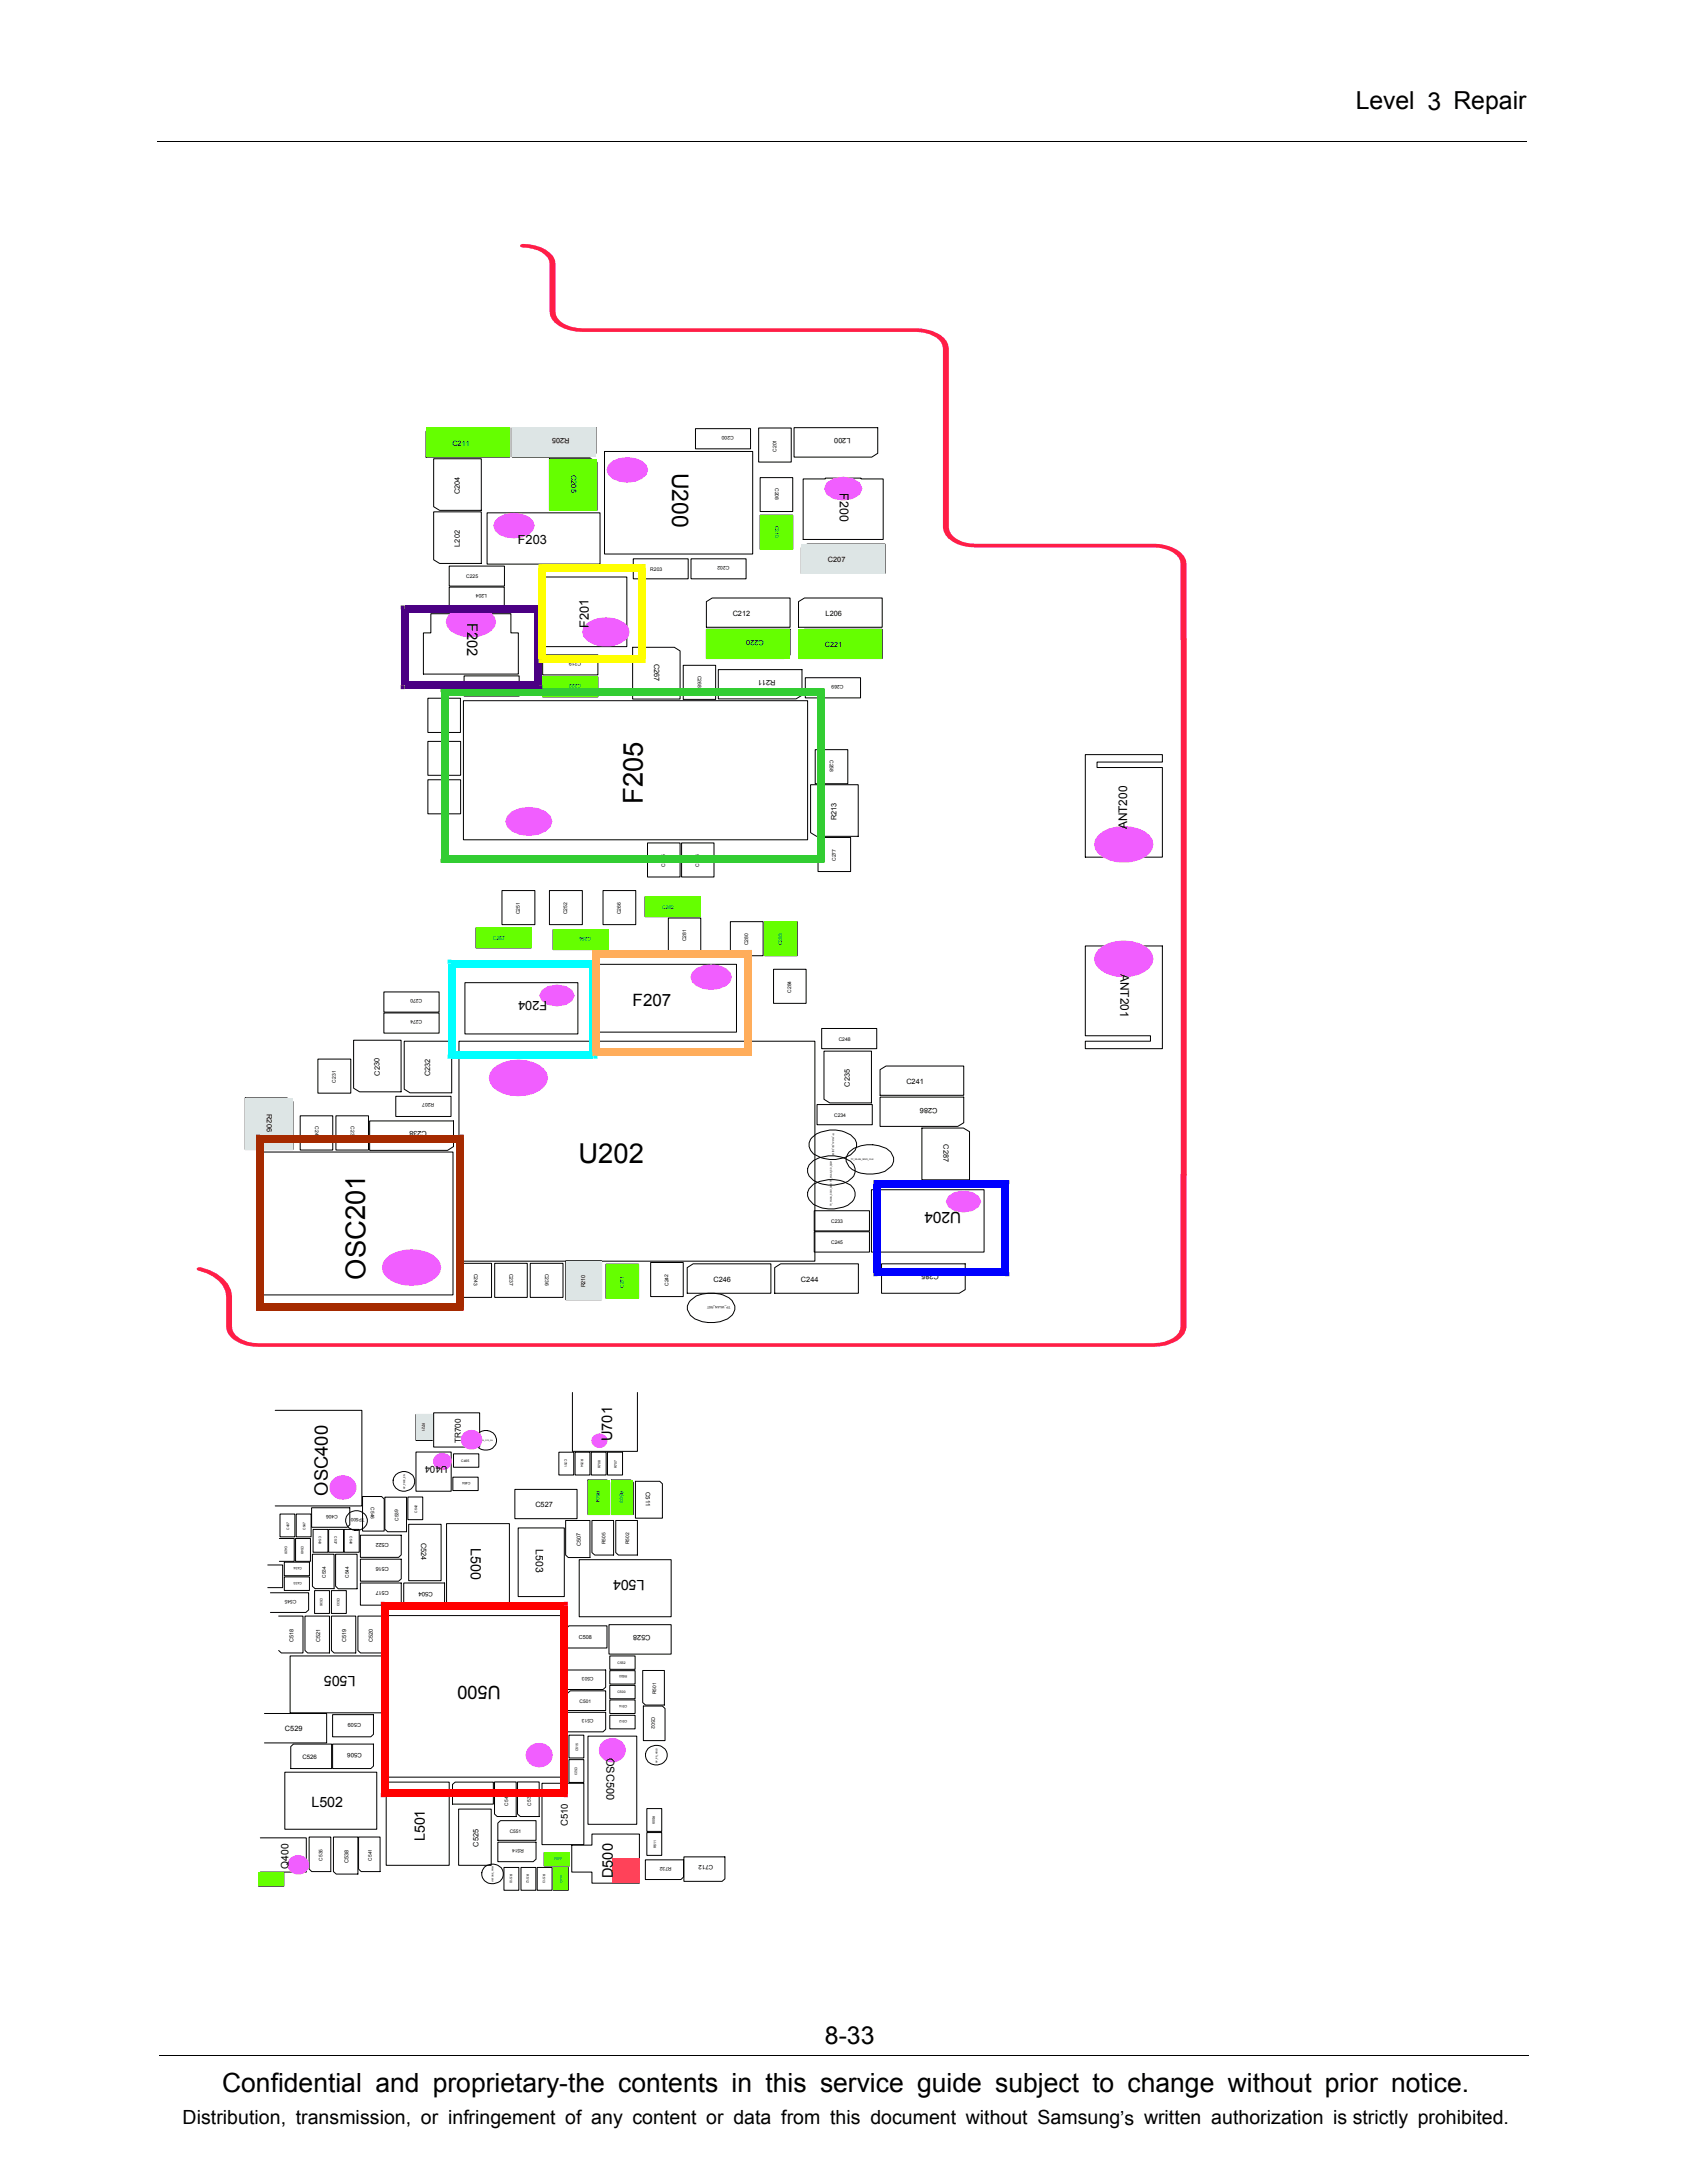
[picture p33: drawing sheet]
<svg xmlns="http://www.w3.org/2000/svg" width="216mm" height="279mm" viewBox="0 0 216 279" stroke-linecap="round" stroke-linejoin="round" font-family="sans-serif">
<defs><g id="words">
<g font-size="3.5">
<text x="82.3" y="102.9" transform="rotate(-90 82.3 102.9)">F205</text>
<text x="74" y="148.9">U202</text>
<text x="46.8" y="163.8" transform="rotate(-90 46.8 163.8)">OSC201</text>
</g>
<text font-size="3.4" x="28.4" y="267.7">Confidential and proprietary-the contents in this service guide subject to change without prior notice.</text>
<g font-size="3.2">
<text x="173.5" y="14">Level 3 Repair</text>
<text x="105.6" y="261.6">8-33</text>
</g>
<text font-size="2.9" x="86" y="60.5" transform="rotate(90 86 60.5)">U200</text>
<text font-size="2.5" x="23.4" y="271.9">Distribution, transmission, or infringement of any content or data from this document without Samsung’s written authorization is strictly prohibited.</text>
<g font-size="2.4">
<text x="42" y="191.4" transform="rotate(-90 42 191.4)">OSC400</text>
<text x="64.1" y="215.8" transform="rotate(-180 64.1 215.8)">U500</text>
</g>
<text font-size="2.2" x="81" y="128.7">F207</text>
<text font-size="2" x="123" y="155.2" transform="rotate(-180 123 155.2)">U204</text>
<g font-size="1.9">
<text x="59.8" y="79.7" transform="rotate(90 59.8 79.7)">F202</text>
<text x="78.4" y="184.5" transform="rotate(-90 78.4 184.5)">U701</text>
<text x="78.4" y="240.4" transform="rotate(-90 78.4 240.4)">D500</text>
</g>
<g font-size="1.8">
<text x="60.3" y="198.1" transform="rotate(90 60.3 198.1)">L500</text>
<text x="82.5" y="202.3" transform="rotate(-180 82.5 202.3)">L504</text>
<text x="45.5" y="214.6" transform="rotate(-180 45.5 214.6)">L505</text>
<text x="39.9" y="231.3">L502</text>
<text x="54.4" y="235.6" transform="rotate(-90 54.4 235.6)">L501</text>
</g>
<g font-size="1.6">
<text x="107.5" y="63.2" transform="rotate(90 107.5 63.2)">F200</text>
<text x="66.3" y="69.7">F203</text>
<text x="75.4" y="80.3" transform="rotate(-90 75.4 80.3)">F201</text>
<text x="70" y="128.1" transform="rotate(-180 70 128.1)">F204</text>
</g>
<g font-size="1.5">
<text x="144.3" y="106.2" transform="rotate(-90 144.3 106.2)">ANT200</text>
<text x="143.4" y="124.6" transform="rotate(90 143.4 124.6)">ANT201</text>
</g>
<text font-size="1.4" x="77.6" y="225" transform="rotate(90 77.6 225)">OSC500</text>
<g font-size="1.3">
<text x="68.6" y="198.3" transform="rotate(90 68.6 198.3)">L503</text>
<text x="36.9" y="239.2" transform="rotate(-90 36.9 239.2)">Q400</text>
</g>
<g font-size="1.2">
<text x="57.3" y="187.6" transform="rotate(-180 57.3 187.6)">U404</text>
<text x="72.7" y="233.7" transform="rotate(-90 72.7 233.7)">C510</text>
</g>
<text font-size="1" x="59" y="184.7" transform="rotate(-90 59 184.7)">TR700</text>
<g font-size=".9">
<text x="57.9" y="57">C211</text>
<text x="72.9" y="56.1" transform="rotate(-180 72.9 56.1)">R205</text>
<text x="108.8" y="56.1" transform="rotate(-180 108.8 56.1)">L200</text>
<text x="58.8" y="63.2" transform="rotate(-90 58.8 63.2)">C204</text>
<text x="73.1" y="60.8" transform="rotate(90 73.1 60.8)">C205</text>
<text x="58.8" y="70" transform="rotate(-90 58.8 70)">L202</text>
<text x="106" y="71.9">C207</text>
<text x="93.8" y="78.8">C212</text>
<text x="97.7" y="81.9" transform="rotate(-180 97.7 81.9)">C220</text>
<text x="105.6" y="82.8">C221</text>
<text x="105.7" y="78.8">L206</text>
<text x="83.7" y="84.9" transform="rotate(90 83.7 84.9)">C267</text>
<text x="99.3" y="87" transform="rotate(-180 99.3 87)">R211</text>
<text x="107.1" y="104.9" transform="rotate(-90 107.1 104.9)">R213</text>
<text x="48.6" y="137.7" transform="rotate(-90 48.6 137.7)">C230</text>
<text x="55" y="137.8" transform="rotate(-90 55 137.8)">C232</text>
<text x="34.1" y="142.6" transform="rotate(90 34.1 142.6)">R206</text>
<text x="108.8" y="139.1" transform="rotate(-90 108.8 139.1)">C235</text>
<text x="116" y="138.7">C241</text>
<text x="120" y="141.8" transform="rotate(-180 120 141.8)">C286</text>
<text x="54.6" y="144.8" transform="rotate(-180 54.6 144.8)">C238</text>
<text x="120.7" y="146.5" transform="rotate(90 120.7 146.5)">C287</text>
<text x="91.3" y="164.1">C246</text>
<text x="102.5" y="164.1">C244</text>
<text x="120.1" y="163.1" transform="rotate(-180 120.1 163.1)">C285</text>
<text x="53.9" y="197.5" transform="rotate(90 53.9 197.5)">C524</text>
<text x="68.5" y="192.9">C527</text>
<text x="83.3" y="209.3" transform="rotate(-180 83.3 209.3)">C528</text>
<text x="36.5" y="221.6">C529</text>
<text x="61.3" y="236.4" transform="rotate(-90 61.3 236.4)">C525</text>
</g>
<g font-size=".8">
<text x="82.6" y="190.9" transform="rotate(90 82.6 190.9)">C511</text>
<text x="55.4" y="203.7" transform="rotate(-180 55.4 203.7)">C504</text>
<text x="38.7" y="225.1">C526</text>
<text x="46.3" y="224.3" transform="rotate(-180 46.3 224.3)">C506</text>
<text x="91.3" y="238.8" transform="rotate(-180 91.3 238.8)">C712</text>
</g>
<g font-size=".7">
<text x="74.9" y="164.8" transform="rotate(-90 74.9 164.8)">R210</text>
<text x="49.8" y="197.5" transform="rotate(-180 49.8 197.5)">C522</text>
<text x="74.3" y="197.9" transform="rotate(-90 74.3 197.9)">C507</text>
<text x="49.8" y="203.6" transform="rotate(-180 49.8 203.6)">C517</text>
<text x="49.8" y="200.6" transform="rotate(-180 49.8 200.6)">C516</text>
<text x="74.1" y="209.8">C508</text>
<text x="37.6" y="210.1" transform="rotate(-90 37.6 210.1)">C518</text>
<text x="41" y="210.1" transform="rotate(-90 41 210.1)">C521</text>
<text x="44.3" y="210.1" transform="rotate(-90 44.3 210.1)">C519</text>
<text x="47.7" y="210.1" transform="rotate(-90 47.7 210.1)">C520</text>
<text x="46.2" y="220.5" transform="rotate(-180 46.2 220.5)">C509</text>
<text x="44.6" y="238.4" transform="rotate(-90 44.6 238.4)">C538</text>
</g>
<g font-size=".6">
<text x="93.9" y="55.8" transform="rotate(-180 93.9 55.8)">C200</text>
<text x="99.4" y="57.8" transform="rotate(-90 99.4 57.8)">C201</text>
<text x="99.2" y="62.5" transform="rotate(90 99.2 62.5)">C208</text>
<text x="99.2" y="67.3" transform="rotate(90 99.2 67.3)">C210</text>
<text x="59.7" y="74">C225</text>
<text x="62.3" y="76.1" transform="rotate(-180 62.3 76.1)">L204</text>
<text x="83.2" y="73.1">R203</text>
<text x="93.3" y="72.4" transform="rotate(-180 93.3 72.4)">C202</text>
<text x="74.4" y="87.5" transform="rotate(-180 74.4 87.5)">C222</text>
<text x="74.4" y="84.7" transform="rotate(-180 74.4 84.7)">C219</text>
<text x="89.3" y="86.5" transform="rotate(90 89.3 86.5)">C268</text>
<text x="108" y="87.7" transform="rotate(-180 108 87.7)">C269</text>
<text x="57" y="92.4" transform="rotate(-90 57 92.4)">C224</text>
<text x="57" y="97.9" transform="rotate(-90 57 97.9)">R209</text>
<text x="106.2" y="97.3" transform="rotate(90 106.2 97.3)">C258</text>
<text x="85.1" y="110.9" transform="rotate(-90 85.1 110.9)">C275</text>
<text x="89.5" y="110.9" transform="rotate(-90 89.5 110.9)">C276</text>
<text x="107" y="110.2" transform="rotate(-90 107 110.2)">C277</text>
<text x="66.5" y="117" transform="rotate(-90 66.5 117)">C251</text>
<text x="72.6" y="117" transform="rotate(-90 72.6 117)">C252</text>
<text x="75.7" y="119.9" transform="rotate(-180 75.7 119.9)">C256</text>
<text x="79.4" y="117" transform="rotate(-90 79.4 117)">C266</text>
<text x="84.7" y="116.3">C282</text>
<text x="63.1" y="120.3">C257</text>
<text x="87.8" y="120.5" transform="rotate(-90 87.8 120.5)">C281</text>
<text x="95.8" y="121" transform="rotate(-90 95.8 121)">C280</text>
<text x="100.1" y="121" transform="rotate(-90 100.1 121)">C283</text>
<text x="54" y="127.9" transform="rotate(-180 54 127.9)">C270</text>
<text x="54" y="130.6" transform="rotate(-180 54 130.6)">C274</text>
<text x="101.3" y="127.1" transform="rotate(-90 101.3 127.1)">C284</text>
<text x="107.3" y="133.2">C248</text>
<text x="43" y="138.6" transform="rotate(-90 43 138.6)">C231</text>
<text x="55.6" y="141.2" transform="rotate(-180 55.6 141.2)">R207</text>
<text x="106.7" y="142.9">C234</text>
<text x="40.3" y="145.3" transform="rotate(90 40.3 145.3)">0</text>
<text x="40.3" y="144.2" transform="rotate(90 40.3 144.2)">C24</text>
<text x="44.9" y="145.3" transform="rotate(90 44.9 145.3)">9</text>
<text x="44.9" y="144.2" transform="rotate(90 44.9 144.2)">C23</text>
<text x="106.4" y="156.5">C233</text>
<text x="106.4" y="159.2">C245</text>
<text x="60.7" y="163" transform="rotate(90 60.7 163)">C243</text>
<text x="65.2" y="163" transform="rotate(90 65.2 163)">C237</text>
<text x="69.8" y="163" transform="rotate(90 69.8 163)">C236</text>
<text x="79.8" y="164.8" transform="rotate(-90 79.8 164.8)">C271</text>
<text x="85.5" y="164.6" transform="rotate(-90 85.5 164.6)">C242</text>
<text x="76.3" y="190.8" transform="rotate(90 76.3 190.8)">R504</text>
<text x="79.3" y="190.8" transform="rotate(90 79.3 190.8)">R503</text>
<text x="43.2" y="193.9" transform="rotate(-180 43.2 193.9)">C406</text>
<text x="46.3" y="194.3" transform="rotate(-180 46.3 194.3)">P500</text>
<text x="46.7" y="194.3" transform="rotate(-180 46.7 194.3)">T</text>
<text x="47.5" y="192.9" transform="rotate(90 47.5 192.9)">C546</text>
<text x="51" y="194.6" transform="rotate(-90 51 194.6)">C539</text>
<text x="77.5" y="197.6" transform="rotate(-90 77.5 197.6)">R505</text>
<text x="80.5" y="197.6" transform="rotate(-90 80.5 197.6)">R502</text>
<text x="41.7" y="201.9" transform="rotate(-90 41.7 201.9)">C534</text>
<text x="44.7" y="201.9" transform="rotate(-90 44.7 201.9)">C544</text>
<text x="38" y="204.7" transform="rotate(-180 38 204.7)">C545</text>
<text x="76" y="214.6" transform="rotate(-180 76 214.6)">C503</text>
<text x="74.2" y="217.9">C501</text>
<text x="76" y="220" transform="rotate(-180 76 220)">C513</text>
<text x="83.4" y="219.8" transform="rotate(90 83.4 219.8)">C502</text>
<text x="84" y="216.8" transform="rotate(-90 84 216.8)">R501</text>
<text x="65" y="230" transform="rotate(-90 65 230)">0</text>
<text x="65" y="231.1" transform="rotate(-90 65 231.1)">C54</text>
<text x="67.9" y="230" transform="rotate(-90 67.9 230)">2</text>
<text x="68" y="231.1" transform="rotate(-90 68 231.1)">C53</text>
<text x="41.3" y="238.1" transform="rotate(-90 41.3 238.1)">C535</text>
<text x="47.6" y="238.1" transform="rotate(-90 47.6 238.1)">C541</text>
<text x="65.2" y="234.5">C551</text>
<text x="67.1" y="236.6" transform="rotate(-180 67.1 236.6)">R514</text>
<text x="85.9" y="238.9" transform="rotate(-180 85.9 238.9)">R732</text>
</g>
<text font-size=".5" x="54" y="182.1" transform="rotate(90 54 182.1)">R721</text>
<g font-size=".4">
<text x="93.5" y="167.2" transform="rotate(-180 93.5 167.2)">TP_WLAN_RST</text>
<text x="59" y="187.1">C465</text>
<text x="60.2" y="189.7" transform="rotate(-180 60.2 189.7)">C464</text>
<text x="72.2" y="186.8" transform="rotate(90 72.2 186.8)">C701</text>
<text x="74.3" y="186.8" transform="rotate(90 74.3 186.8)">R704</text>
<text x="76.9" y="187.9" transform="rotate(-90 76.9 187.9)">R708</text>
<text x="78.9" y="187.9" transform="rotate(-90 78.9 187.9)">R707</text>
<text x="36.5" y="197.8" transform="rotate(90 36.5 197.8)">C428</text>
<text x="37" y="195.8" transform="rotate(-90 37 195.8)">C407</text>
<text x="38.5" y="197.8" transform="rotate(90 38.5 197.8)">C549</text>
<text x="39.1" y="195.8" transform="rotate(-90 39.1 195.8)">C547</text>
<text x="40.8" y="196.6" transform="rotate(90 40.8 196.6)">C543</text>
<text x="42.8" y="196.6" transform="rotate(90 42.8 196.6)">C537</text>
<text x="44.8" y="196.6" transform="rotate(90 44.8 196.6)">C548</text>
<text x="53.4" y="193.6" transform="rotate(-90 53.4 193.6)">C542</text>
<text x="38.6" y="200.6" transform="rotate(-180 38.6 200.6)">C434</text>
<text x="38.6" y="202.4" transform="rotate(-180 38.6 202.4)">C433</text>
<text x="41" y="204.5" transform="rotate(90 41 204.5)">C536</text>
<text x="43.1" y="204.5" transform="rotate(90 43.1 204.5)">C533</text>
<text x="79" y="213">C552</text>
<text x="80.3" y="214.4" transform="rotate(-180 80.3 214.4)">R500</text>
<text x="79" y="216.7">C500</text>
<text x="80.3" y="218.2" transform="rotate(-180 80.3 218.2)">C514</text>
<text x="80.3" y="220.2" transform="rotate(-180 80.3 220.2)">C512</text>
<text x="73.6" y="226.1" transform="rotate(90 73.6 226.1)">C523</text>
<text x="74" y="224.1" transform="rotate(-90 74 224.1)">C515</text>
<text x="83.5" y="232.4" transform="rotate(90 83.5 232.4)">R509</text>
<text x="65.2" y="239.9" transform="rotate(90 65.2 239.9)">R510</text>
<text x="67.4" y="239.9" transform="rotate(90 67.4 239.9)">R512</text>
<text x="69.5" y="239.9" transform="rotate(90 69.5 239.9)">R513</text>
<text x="71.9" y="237.7" transform="rotate(-180 71.9 237.7)">R507</text>
<text x="84" y="236.6" transform="rotate(-90 84 236.6)">R511</text>
<text x="72" y="241" transform="rotate(-90 72 241)">C530</text>
</g>
<g font-size=".3">
<text x="106.5" y="145" transform="rotate(90 106.5 145)">TP_WLAN_SD_D[200</text>
<text x="108.9" y="148.5">TP_WLAN_SDIO_CLK</text>
<text x="106.4" y="154.4" transform="rotate(-90 106.4 154.4)">TP_WLAN_SDIO_CMD TP_WLAN_SD_D[201</text>
<text x="51.8" y="190.6" transform="rotate(-90 51.8 190.6)">AP_PMIC_EN</text>
<text x="84.1" y="225.7" transform="rotate(-90 84.1 225.7)">AP_PS_HOLD</text>
<text x="63.2" y="240.9" transform="rotate(-90 63.2 240.9)">VIBTONE_PWM</text>
</g>
<text font-size=".2" x="61" y="184.4">TP_USB_OTG_EN</text>
</g></defs>
<g fill="none" stroke="#000" stroke-width=".13">
<path d="M20.2 18.1h175.3M54.5 55.2l.8-.5h9.9v3.8h-10.7zM55.5 58.7h6.1v6.6h-5.3l-.8-.4zM65.6 54.7h10.7v3.3l-.8 .5h-9.9zM70.3 58.7h5.3l.8 .5v6.1h-6.1zM77.4 57.8h18.9v13.1h-18.9zM89 54.9h7.1v2.5h-7.1zM97.1 54.8h4.2v4.3h-4.2zM101.6 54.7h10.7v3.3l-.7 .5h-10zM55.1 78.5h2.7v-.7h4.9v.7h2.7v2.5h.9v5.3h-12.1v-5.3h.9zM55.5 65.5h6.1v6.6h-5.3l-.8-.5zM57.5 75.1h7v2.6h-7z"/>
<path d="M57.5 72.5h7.1v2.5h-7.1zM62.3 65.6h14.5v6.6h-14.5zM69.6 73.9h10.6v8.9h-10.6zM81 71.5h7.1v2.6h-7.1zM88.4 71.5h7.1v2.6h-7.1zM90.4 77l.7-.5h10v3.8h-10.7zM97.3 61.1h4.2v4.4h-4.2zM97.3 65.9h4.2v4.4h-4.2zM102.2 77l.8-.5h9.9v3.8h-10.7zM102.6 70.1l.7-.5h10v3.8h-10.7zM102.8 61.3h2.8v-.1h4.6v.1h2.8v7.7h-10.2zM54.8 89.4h4.1v4.3h-4.1z"/>
<path d="M54.8 94.9h4.1v4.3h-4.1zM54.8 99.8h4.1v4.4h-4.1zM59.3 89.7h44.1v17.8h-44.1zM59.4 86.5h7v2.6h-7zM69.4 83.8h7.1v2.6h-7.1zM69.4 86.6h7.1v2.6h-7.1zM81 82.8h5.3l.7 .5v6.2h-6zM87.4 85.2h4.2v4.3h-4.2zM90.4 80.5h10.7v3.3l-.7 .5h-10zM91.9 85.7h10.7v3.3l-.7 .5h-10zM102.2 81l.8-.5h9.9v3.8h-10.7zM103.1 86.7h7v2.6h-7z"/>
<path d="M104.3 95.9h4.2v4.4h-4.2zM138.9 96.6h9.9v.9h-8.4v.7h8.4v11.5h-9.9zM60.9 118.7h7.1v2.6h-7.1zM64.2 114h4.3v4.3h-4.3zM70.3 114h4.2v4.3h-4.2zM70.8 119h7.1v2.5h-7.1zM77.2 114h4.2v4.3h-4.2zM82.5 114.8h7.1v2.5h-7.1zM82.9 107.9h4.1v4.3h-4.1zM85.5 117.5h4.2v4.4h-4.2zM87.2 107.9h4.2v4.3h-4.2zM93.5 118h4.2v4.3h-4.2z"/>
<path d="M97.9 118h4.1v4.3h-4.1zM103.7 100.4h6.1v6.6h-5.3l-.8-.4zM104.7 107.2h4.2v4.3h-4.2zM40.7 135.6h4.2v4.3h-4.2zM45.3 133.1h6v6.6h-5.3l-.7-.4zM49.1 127h7.1v2.5h-7.1zM49.1 129.6h7.1v2.6h-7.1zM51.7 133.3h6.1v6.6h-5.3l-.8-.5zM58.7 133.3h45.6v28.1h-45.6zM59.5 125.8h14.5v6.5h-14.5zM76.4 123.4h17.9v8.7h-17.9zM99 124.1h4.2v4.3h-4.2z"/>
<path d="M105.2 131.6h7v2.6h-7zM105.5 134.5h6v6.7h-5.3l-.7-.5zM112.6 136.9l.8-.5h9.9v3.8h-10.7zM138.9 121.1h9.9v13.1h-9.9v-.9h8.3v-.7h-8.3zM31.4 140.5h5.3l.8 .5v6.1h-6.1zM33.7 147.4h24.3v18.3h-24.3zM38.4 142.8h4.2v4.4h-4.2zM43 142.8h4.2v4.4h-4.2zM47.3 143.5h10.7v3.2l-.7 .5h-10zM50.7 140.3h7v2.6h-7zM103.5 149.1a3.8 3.8 0 0 1 4-1 1.95 1.95 0 0 1 1.9 2 2.06 2.06 0 0 1-1.5 1.3 4.7 4.7 0 0 1-3.8-.3 1.4 1.4 0 0 1-.6-2zM103.9 145.6a4.2 4.2 0 0 1 5-.4 1.44 1.44 0 0 1 0 2.6 4.6 4.6 0 0 1-4.8-.1 1.41 1.41 0 0 1-.2-2.1z"/>
<path d="M104.1 151.6a4.7 4.7 0 0 1 4.8 .1 1.5 1.5 0 0 1-.4 2.6 4.8 4.8 0 0 1-4.4-.1l-.6-.7-.1-.4v-.5l.1-.5zM104.2 155h7.1v2.5h-7.1zM104.2 157.6h7.1v2.7h-7.1zM104.6 141.4h7v2.6h-7zM108.7 147.4a4.4 4.4 0 0 1 4.7-.4 1.47 1.47 0 0 1 .6 2.3 3.8 3.8 0 0 1-3 1 3.4 3.4 0 0 1-2.3-1l-.4-.7v-.4zM111.5 152.3h14.4v8h-14.4zM112.6 140.4h10.7v3.3l-.7 .5h-10zM118 144.4h5.3l.8 .4v6.2h-6.1zM58.7 161.7h4.2v4.4h-4.2zM63.3 161.7h4.2v4.4h-4.2zM67.9 161.7h4.2v4.4h-4.2zM72.4 161.4h4.6v4.9h-4.6z"/>
<path d="M77.6 161.8h4.1v4.4h-4.1zM83.3 161.6h4.1v4.3h-4.1zM87.9 162.2l.8-.4h10v3.7h-10.8zM88.3 166.5a3.8 3.8 0 0 1 3.1-1 3.4 3.4 0 0 1 2.3 1 1.47 1.47 0 0 1-.6 2.3 4.8 4.8 0 0 1-4.2 0l-.6-.5-.3-.7v-.4zM99.1 162.2l.8-.4h10v3.7h-10.8zM112.8 161.8h10.7v3.3l-.7 .4h-10zM20.4 263h175.3"/>
</g>
<path d="M66.9 31.5a4.4 4.4 0 0 1 3.5 1.4l.3 .4v.5v6.1a2.23 2.23 0 0 0 1.7 1.9l1.4 .4h.7h42.8a4.4 4.4 0 0 1 3.5 1.6l.3 .8v22.9a2.66 2.66 0 0 0 2.3 2.2l1.4 .1h22.9a4.4 4.4 0 0 1 3.5 1.5l.2 .4 .1 .5v97.6a2.23 2.23 0 0 1-1.7 1.9l-.7 .3-1.4 .1h-114.6a4.3 4.3 0 0 1-3.5-1.4l-.2-.5-.1-.4v-3.9a3.3 3.3 0 0 0-1.8-2.7l-.9-.4-1.1-.4" fill="none" stroke="#ff1e46" stroke-width=".59"/>
<g fill="#f15eff">
<path d="M140.5 106.9a5.2 5.2 0 0 1 6.6 0 1.73 1.73 0 0 1-.6 2.8 5.4 5.4 0 0 1-6-.4 1.59 1.59 0 0 1 0-2.4z"/>
<path d="M140.5 121.5a5.2 5.2 0 0 1 6.6 0 1.73 1.73 0 0 1-.6 2.9 5.3 5.3 0 0 1-6-.5 1.59 1.59 0 0 1 0-2.4z"/>
</g>
<path d="M70.3 58.7h6.1v6.6h-6.1z" fill="#65ff00"/>
<path d="M102.6 69.6h10.7v3.8h-10.7z" fill="#dde5e5"/>
<g fill="#65ff00">
<path d="M97.3 65.9h4.2v4.4h-4.2z"/>
<path d="M54.5 54.7h10.7v3.8h-10.7z"/>
<path d="M90.4 80.5h10.7v3.8h-10.7z"/>
<path d="M102.2 80.5h10.7v3.8h-10.7z"/>
<path d="M69.4 86.6h7.1v2.6h-7.1z"/>
<path d="M70.8 119h7.1v2.5h-7.1z"/>
<path d="M60.9 118.7h7.1v2.6h-7.1z"/>
<path d="M77.6 161.8h4.1v4.4h-4.1z"/>
<path d="M82.6 114.8h7v2.5h-7z"/>
<path d="M97.9 118h4.1v4.3h-4.1z"/>
</g>
<g fill="#f15eff">
<path d="M105.8 61.8a3.4 3.4 0 0 1 4.2 0l.4 .7-.4 .8a3.4 3.4 0 0 1-4.2 0l-.3-.8z"/>
<path d="M75.1 79.8a4.3 4.3 0 0 1 4.9 0 1.35 1.35 0 0 1 0 2.2 4.2 4.2 0 0 1-4.9 0 1.32 1.32 0 0 1 0-2.2z"/>
<path d="M57.7 78.4a4.6 4.6 0 0 1 5.2 0 1.4 1.4 0 0 1 0 2.4 4.5 4.5 0 0 1-5.2 0 1.43 1.43 0 0 1 0-2.4z"/>
<path d="M63.3 66.7a3.4 3.4 0 0 1 4.4-.6l.5 .6 .2 .6-.2 .6a3.5 3.5 0 0 1-4.3 .6l-.6-.6-.2-.6z"/>
<path d="M69.3 126.7a3.1 3.1 0 0 1 3.9 0l.4 .7-.4 .7a3.1 3.1 0 0 1-3.9 0l-.3-.7z"/>
<path d="M64.9 104.4a4 4 0 0 1 4.9-.6l.7 .6 .2 .7-.2 .8a4 4 0 0 1-5 .5l-.6-.5-.2-.8z"/>
<path d="M88.6 124.4a3.5 3.5 0 0 1 4.9 0l.2 .7-.2 .6a3.5 3.5 0 0 1-4.9 0l-.3-.6z"/>
<path d="M49.4 161.1a5.2 5.2 0 0 1 6.5 0 1.57 1.57 0 0 1 0 2.3 5.2 5.2 0 0 1-6.5 0 1.61 1.61 0 0 1 0-2.3z"/>
</g>
<g fill="#dde5e5">
<path d="M65.6 54.7h10.7v3.8h-10.7z"/>
<path d="M31.4 140.5h6.1v6.6h-6.1z"/>
<path d="M72.4 161.4h4.6v4.9h-4.6z"/>
</g>
<g fill="#f15eff">
<path d="M77.8 59.5a3.5 3.5 0 0 1 4.4-.5l.5 .5 .3 .6-.3 .7a3.5 3.5 0 0 1-4.9 0l-.2-.7z"/>
<path d="M63.1 136.8a5.2 5.2 0 0 1 6.5 0 1.59 1.59 0 0 1 0 2.3 5.2 5.2 0 0 1-6.5 0 1.64 1.64 0 0 1 0-2.3z"/>
<path d="M121.3 153.1a3.1 3.1 0 0 1 4 0l.3 .7-.3 .7a3.1 3.1 0 0 1-4 0l-.3-.7z"/>
</g>
<g fill="none" stroke="#000" stroke-width=".13">
<path d="M73.3 178.2v7.6h8.3v-7.6M35.2 180.5h11.1v12.2h-11.1M35.8 196.9h1.9v2.9h-1.9M35.8 193.8h1.9v2.9h-1.9zM36.4 199.9h3.2v1.8h-3.2zM37.8 196.9h1.9v2.9h-1.9zM37.9 193.8h1.9v2.9h-1.9zM39.9 193h4.9v2.2l-.4 .3h-4.5zM40.1 195.7h1.9v3h-1.9zM42.1 195.7h1.9v3h-1.9zM42.9 198.9h2.8v4.4h-2.4l-.4-.3zM44 195.7h2v3h-2z"/>
<path d="M44.7 193.6a1.4 1.4 0 0 1 1.7 0 1.4 1.4 0 0 1 .5 1.5 1.41 1.41 0 0 1-1.6 .8 1.41 1.41 0 0 1-1.1-1.4l.2-.5zM46.1 199.6h5.3v2.5l-.4 .3h-4.9zM46.1 196.5h5.3v2.5l-.4 .3h-4.9zM46.4 191.5h2.4l.4 .4v4.1h-2.8zM49.3 191.6h2.7v4.4h-2.4l-.3-.3zM50.7 188.7a1.43 1.43 0 0 1 2.4 .7 1.36 1.36 0 0 1-1.6 1.5 1.36 1.36 0 0 1-1.1-1.8zM52.2 191.6h1.9v2.9h-1.9zM52.3 195.1h4.2v7.2h-4.2zM53.2 185.8h4.5v5.1h-4.5zM53.2 181h2.1v3.4h-2.1zM55.5 180.8h5.9v4.4h-5.9zM57.1 195h8.1v10.7h-8.1z"/>
<path d="M58 189.1h3.2v1.7h-3.2zM58 186.1h3.3v1.7h-3.3zM61.2 183.4a1.38 1.38 0 0 1 1.7-.1 1.38 1.38 0 0 1 .6 1.5 1.38 1.38 0 0 1-1.8 .8 1.38 1.38 0 0 1-.8-1.7zM65.9 190.6h8v3.8h-8zM66.3 195.6h5.9v8.7h-5.9zM71.5 185.9h1.9v2.9h-1.9zM72.4 194.6h3.1v4.7h-2.8l-.3-.3zM73.6 185.9h1.9v2.9h-1.9zM74.1 199.6h11.8v7.3h-11.8zM75.2 189.4h2.5l.3 .3v4.1h-2.8zM75.7 185.9h1.9v2.9h-1.9zM75.8 194.6h2.7v4.4h-2.4l-.3-.3z"/>
<path d="M77.7 185.9h2v2.9h-2zM78.3 189.4h2.4l.3 .3v4.1h-2.7zM78.8 194.6h2.8v4.4h-2.5l-.3-.3zM81.3 189.6h3.1l.4 .3v4.4h-3.5zM33.8 219.3h8v3.8h-8M34.3 200.3h1.9v2.9h-1.9M34.6 203.9h4.9v2.2l-.4 .3h-4.5M35.7 206.8h3.1v4.8h-2.8l-.3-.4M36.4 201.8h3.2v1.8h-3.2zM37.1 211.9h11.8v7.3h-11.8zM39 206.8h3.2v4.8h-2.8l-.4-.4zM40.3 203.6h1.9v2.9h-1.9z"/>
<path d="M40.3 203.3l-.3-.3v-4.1h2.8v4.4M40.3 203.3h2.5M42.4 206.8h3.1v4.8h-2.7l-.4-.4zM42.4 203.6h1.9v2.9h-1.9zM42.6 219.5h5.2v2.5l-.3 .3h-4.9zM45.8 206.8h3.1v4.8h-2.8l-.3-.4zM46.1 202.6h5.3v2.5l-.4 .3h-4.9zM49.3 206.8h22.8v20.7h-22.8zM51.7 202.6h5.2v2.8l-.3 .3h-4.9zM72.5 208.4l.3-.3h4.9v2.8h-5.2zM72.6 216.7l.4-.3h4.5v2.5h-4.9zM72.6 213.7h4.9v2.2l-.3 .3h-4.6z"/>
<path d="M72.6 219.2h4.9v2.1l-.3 .4h-4.6zM77.9 207.9h8v3.8h-8zM78 219.5h3.3v1.8h-3.3zM78 217.6h3.3v1.7h-3.3zM78 213.8h3.3v1.7h-3.3zM78 215.7h3.3v1.7h-3.3zM78 211.9h3.3v1.8h-3.3zM82.3 213.8h2.7v4.4h-2.4l-.3-.3zM82.3 218.4h2.5l.3 .3v4.1h-2.8zM33.1 239.7h3.2v1.7h-3.2M33.3 235.2h5.9v4.4h-5.9M36.4 226.8h11.8v7.3h-11.8z"/>
<path d="M37.2 223.5l.3-.3h4.9v3.2h-5.2zM39.6 235.1h2.7v4.4h-2.4l-.3-.3zM42.6 223.2h5.2v2.8l-.3 .4h-4.9zM42.7 235.1h3.1v4.8h-2.8l-.3-.4zM45.9 235.1h2.7v4.4h-2.4l-.3-.3zM49.4 228.1h8.1v10.6h-8.1zM57.9 228.4l.4-.3h4.8v2.8h-5.2zM58.7 231.5h4.2v7.2h-4.2zM62 239a1.38 1.38 0 0 1 1.7-.3 1.38 1.38 0 0 1 .6 1.6 1.38 1.38 0 0 1-1.7 .8 1.38 1.38 0 0 1-.9-1.7zM63.3 228.1h2.8v4.4h-2.5l-.3-.3zM63.7 233.3l.4-.3h4.5v2.5h-4.9zM63.7 235.8h4.9v2.2l-.4 .3h-4.5z"/>
<path d="M64.5 239h1.9v2.9h-1.9zM66.2 228.1h2.8v4.4h-2.4l-.4-.3zM66.7 239h1.9v2.9h-1.9zM68.7 239h2v2.9h-2zM69.4 228.2h5.3v7.9h-5.3zM69.6 237.1h3.3v1.7h-3.3zM70.8 239h1.9v2.9h-1.9zM72.8 222.1h1.9v2.9h-1.9zM72.8 225.2h1.9v2.9h-1.9zM73.2 236.2h2.6v-1.5h6v6.3h-6v-1.4h-2.6zM75.2 222.2h6.3v11.3h-6.3zM82.6 238h4.9v2.2l-.4 .4h-4.5z"/>
<path d="M82.8 231.5h1.9v2.9h-1.9zM82.8 234.5h1.9v3h-1.9zM83 223.8a1.39 1.39 0 0 1 1.7-.3 1.39 1.39 0 0 1 .6 1.6 1.44 1.44 0 0 1-1.5 .8 1.44 1.44 0 0 1-1.2-1.1l.1-.6zM87.5 237.7h5.3v2.8l-.4 .3h-4.9z"/>
</g>
<path d="M70.8 239h1.9v2.9h-1.9z" fill="#65ff00"/>
<path d="M78.4 237.9h3.4v3.1h-3.4z" fill="#ff4155"/>
<g fill="#f15eff">
<path d="M42.4 189.5a1.75 1.75 0 0 1 2.1-.6 1.75 1.75 0 0 1 1.1 1.8 1.79 1.79 0 0 1-1.7 1.2 1.79 1.79 0 0 1-1.7-1.2 1.49 1.49 0 0 1 .2-1.2z"/>
<path d="M77.1 222.9a1.76 1.76 0 0 1 1.9-.4 1.76 1.76 0 0 1 1.1 1.5 1.72 1.72 0 0 1-1.9 1.6 1.72 1.72 0 0 1-1.5-1.9z"/>
<path d="M37.2 237.8a1.38 1.38 0 0 1 1.6-.2 1.38 1.38 0 0 1 .7 1.4 1.39 1.39 0 0 1-1.6 .9 1.39 1.39 0 0 1-1.1-1.6z"/>
</g>
<g fill="#65ff00">
<path d="M33.1 239.7h3.2v1.7h-3.2z"/>
<path d="M78.3 189.4h2.7v4.4h-2.7z"/>
<path d="M75.2 189.4h2.8v4.4h-2.8z"/>
<path d="M69.7 237.1h3.2v1.7h-3.2z"/>
</g>
<path d="M53.2 181h2.1v3.4h-2.1z" fill="#dde5e5"/>
<g fill="#f15eff">
<path d="M59.4 183.4a1.35 1.35 0 0 1 1.7-.2 1.35 1.35 0 0 1 .5 1.7 1.42 1.42 0 0 1-1.6 .6 1.42 1.42 0 0 1-1-1.2l.1-.7z"/>
<path d="M55.6 186.4a1.23 1.23 0 0 1 1.4-.4 1.23 1.23 0 0 1 .8 1 1.19 1.19 0 0 1-1.3 1.1 1.19 1.19 0 0 1-1-1.4z"/>
<path d="M67.8 223.5a1.71 1.71 0 0 1 2.1-.2 1.71 1.71 0 0 1 .7 2 1.78 1.78 0 0 1-1.9 .9 1.78 1.78 0 0 1-1.4-1.6 1.66 1.66 0 0 1 .5-1.1z"/>
<path d="M76 183.7a.99 .99 0 0 1 1.4 0 .99 .99 0 0 1 0 1.4 .99 .99 0 0 1-1.3 0 .99 .99 0 0 1-.1-1.4z"/>
</g>
<g fill="#f00">
<path d="M48.7 205h.5v1h.5v-.5h-1z" fill-rule="evenodd"/>
<path d="M72.2 205h.5v.5h-1.1v.5h.6z" fill-rule="evenodd"/>
<path d="M71.6 229v.5h1.1v.5h-.5v-1z" fill-rule="evenodd"/>
<path d="M48.7 229.5h1v-.5h-.5v1h-.5z" fill-rule="evenodd"/>
</g>
<g fill="#f00">
<path d="M49.2 205h23v1h-23z"/>
<path d="M71.6 205.5h1.1v24h-1.1z"/>
<path d="M49.2 229h23v1h-23z"/>
<path d="M48.7 205.5h1v24h-1z"/>
</g>
<g fill="#00f">
<path d="M111.8 151h.5v1.1h.5v-.5h-1z" fill-rule="evenodd"/>
<path d="M128.7 151h.5v.6h-1v.5h.5z" fill-rule="evenodd"/>
<path d="M128.2 162.3v.5h1v.5h-.5v-1z" fill-rule="evenodd"/>
<path d="M111.8 162.8h1v-.5h-.5v1h-.5z" fill-rule="evenodd"/>
</g>
<g fill="#00f">
<path d="M112.3 151h16.4v1.1h-16.4z"/>
<path d="M128.2 151.6h1v11.2h-1z"/>
<path d="M112.3 162.3h16.4v1h-16.4z"/>
<path d="M111.8 151.6h1v11.2h-1z"/>
</g>
<g fill="#a52a00">
<path d="M32.8 145.2h.5v1h.5v-.5h-1z" fill-rule="evenodd"/>
<path d="M58.8 145.2h.6v.5h-1.1v.5h.5z" fill-rule="evenodd"/>
<path d="M58.3 166.8v.5h1.1v.5h-.6v-1z" fill-rule="evenodd"/>
<path d="M32.8 167.3h1v-.5h-.5v1h-.5z" fill-rule="evenodd"/>
</g>
<g fill="#a52a00">
<path d="M33.3 145.2h25.5v1h-25.5z"/>
<path d="M58.3 145.7h1.1v21.6h-1.1z"/>
<path d="M33.3 166.8h25.5v1h-25.5z"/>
<path d="M32.8 145.7h1v21.6h-1z"/>
</g>
<g fill="#32cd32">
<path d="M56.4 88.1h.5v1h.5v-.5h-1z" fill-rule="evenodd"/>
<path d="M105.1 88.1h.5v.5h-1.1v.5h.6z" fill-rule="evenodd"/>
<path d="M104.5 109.4v.5h1.1v.5h-.5v-1z" fill-rule="evenodd"/>
<path d="M56.4 109.9h1v-.5h-.5v1h-.5z" fill-rule="evenodd"/>
</g>
<g fill="#32cd32">
<path d="M56.9 88.1h48.2v1h-48.2z"/>
<path d="M104.5 88.6h1.1v21.3h-1.1z"/>
<path d="M56.9 109.4h48.2v1h-48.2z"/>
<path d="M56.4 88.6h1v21.3h-1z"/>
</g>
<g fill="#0ff">
<path d="M57.3 122.8h.5v1h.5v-.5h-1z" fill-rule="evenodd"/>
<path d="M75.9 122.8h.6v.5h-1.1v.5h.5z" fill-rule="evenodd"/>
<path d="M75.4 134.5v.5h1.1v.5h-.6v-1z" fill-rule="evenodd"/>
<path d="M57.3 135v.5h.5v-1h.5v.5z" fill-rule="evenodd"/>
</g>
<g fill="#0ff">
<path d="M57.8 122.8h18.1v1h-18.1z"/>
<path d="M75.4 123.3h1.1v11.7h-1.1z"/>
<path d="M57.8 134.5h18.1v1h-18.1z"/>
<path d="M57.3 123.3h1v11.7h-1z"/>
</g>
<g fill="#ffad5b">
<path d="M75.8 121.6h.5v1h.5v-.5h-1z" fill-rule="evenodd"/>
<path d="M95.2 122.1h1v-.5h-.5v1h-.5z" fill-rule="evenodd"/>
<path d="M95.2 134.1v.5h1v.5h-.5v-1z" fill-rule="evenodd"/>
<path d="M76.3 134.1h.5v.5h-1v.5h.5z" fill-rule="evenodd"/>
</g>
<g fill="#ffad5b">
<path d="M76.3 121.6h19.4v1h-19.4z"/>
<path d="M95.2 122.1h1v12.5h-1z"/>
<path d="M76.3 134.1h19.4v1h-19.4z"/>
<path d="M75.8 122.1h1v12.5h-1z"/>
</g>
<g fill="#4b0083">
<path d="M51.3 77.5h.5v1h.5v-.5h-1z" fill-rule="evenodd"/>
<path d="M68.4 78h1v-.5h-.5v1h-.5z" fill-rule="evenodd"/>
<path d="M68.4 87.2h.5v1h.5v-.5h-1z" fill-rule="evenodd"/>
<path d="M51.3 87.7h1v-.5h-.5v1h-.5z" fill-rule="evenodd"/>
</g>
<g fill="#4b0083">
<path d="M51.8 77.5h17.1v1h-17.1z"/>
<path d="M68.4 78h1v9.7h-1z"/>
<path d="M51.8 87.2h17.1v1h-17.1z"/>
<path d="M51.3 78h1v9.7h-1z"/>
</g>
<g fill="#ff0">
<path d="M68.9 72.2h.5v1h.5v-.5h-1z" fill-rule="evenodd"/>
<path d="M81.6 72.7h1v-.5h-.5v1h-.5z" fill-rule="evenodd"/>
<path d="M81.6 83.8v.5h1v.6h-.5v-1.1z" fill-rule="evenodd"/>
<path d="M69.4 83.8v1.1h-.5v-.6h1v-.5z" fill-rule="evenodd"/>
</g>
<g fill="#ff0">
<path d="M69.4 72.2h12.7v1h-12.7z"/>
<path d="M81.6 72.7h1v11.6h-1z"/>
<path d="M69.4 83.8h12.7v1.1h-12.7z"/>
<path d="M68.9 72.7h1v11.6h-1z"/>
</g>
<use href="#words"/>
</svg>
